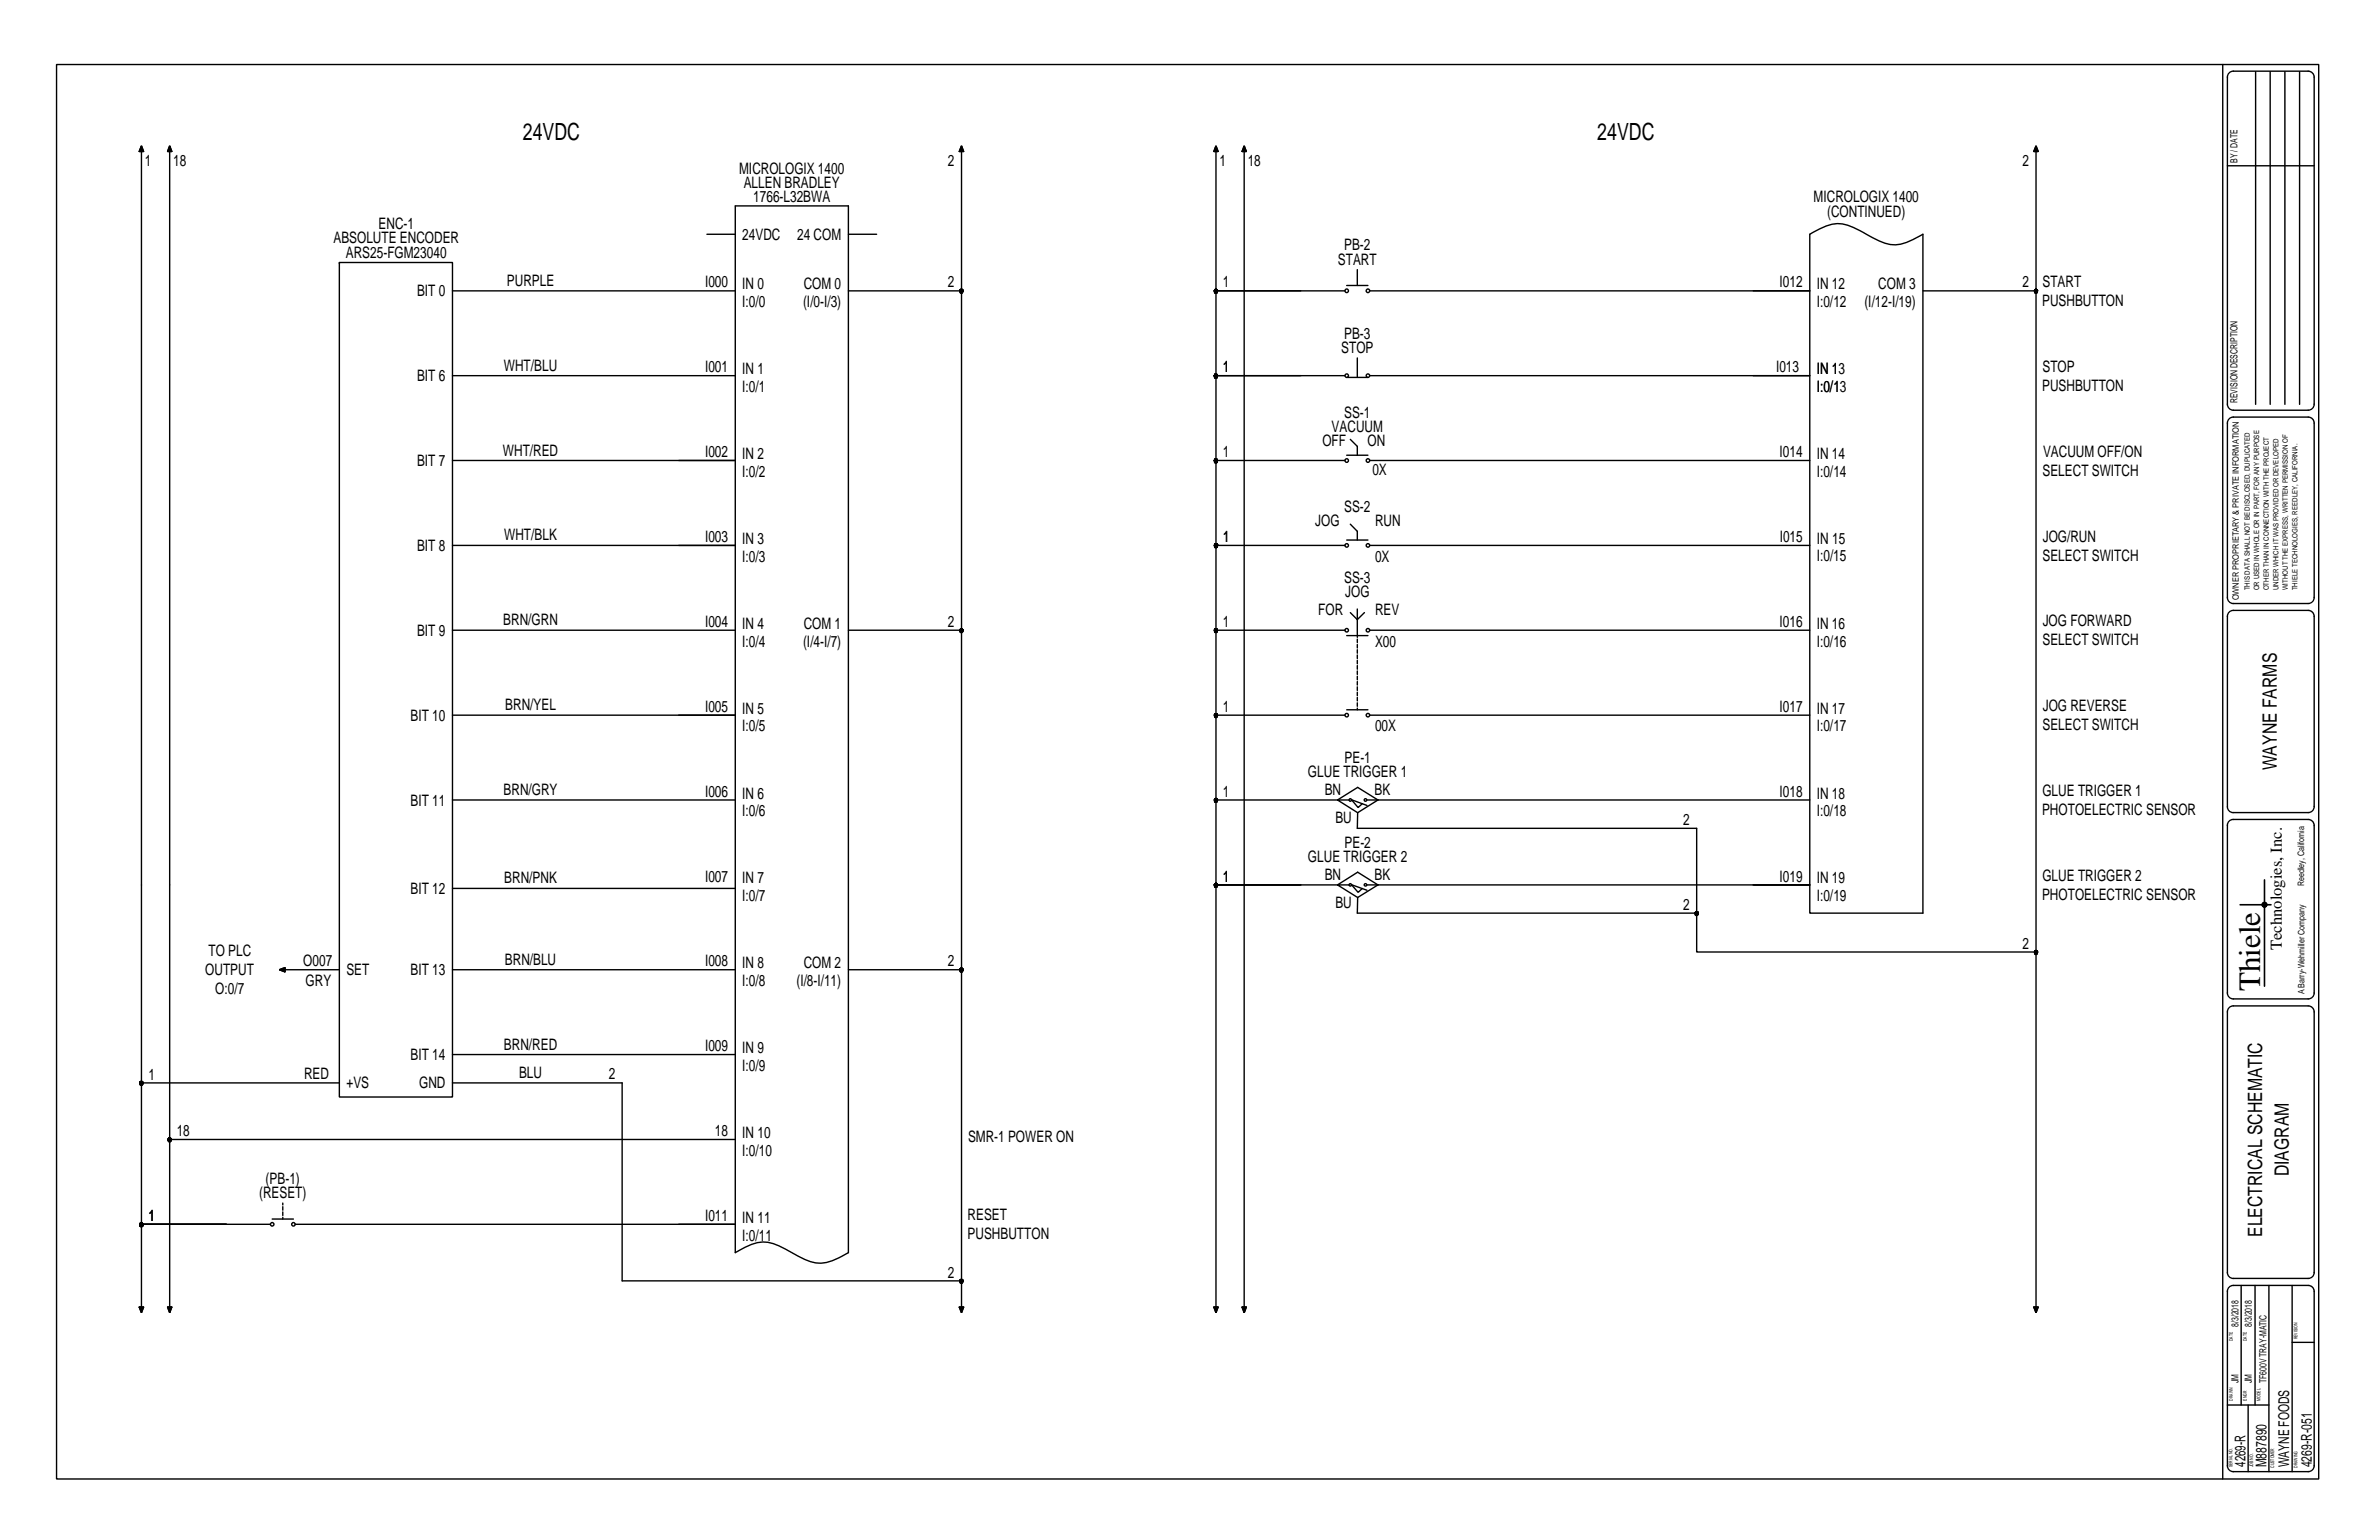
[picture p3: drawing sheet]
<svg xmlns="http://www.w3.org/2000/svg" width="432mm" height="279mm" viewBox="0 0 432 279" stroke-linecap="round" stroke-linejoin="round" font-family="sans-serif">
<defs><g id="words">
<text font-size="5.6" x="410.2" y="179.9" transform="rotate(-90 410.2 179.9)">Thiele</text>
<g font-size="4.3">
<text x="94.9" y="25.4">24VDC</text>
<text x="289.9" y="25.4">24VDC</text>
</g>
<g font-size="3.6">
<text x="413.3" y="139.8" transform="rotate(-90 413.3 139.8)">WAYNE FARMS</text>
<text x="415.4" y="213.4" transform="rotate(-90 415.4 213.4)">DIAGRAM</text>
<text x="410.6" y="224.4" transform="rotate(-90 410.6 224.4)">ELECTRICAL SCHEMATIC</text>
</g>
<text font-size="3" x="414.2" y="172.4" transform="rotate(-90 414.2 172.4)">Technologies, Inc.</text>
<g font-size="2.9">
<text x="26.3" y="30.1">1</text>
<text x="31.4" y="30.1">18</text>
<text x="134.2" y="31.6">MICROLOGIX 1400</text>
<text x="135" y="34.2">ALLEN BRADLEY</text>
<text x="172" y="30.1">2</text>
<text x="221.3" y="30.1">1</text>
<text x="226.5" y="30.1">18</text>
<text x="367.1" y="30.1">2</text>
<text x="68.7" y="41.6">ENC-1</text>
<text x="136.7" y="36.7">1766-L32BWA</text>
<text x="329.2" y="36.7">MICROLOGIX 1400</text>
<text x="331.6" y="39.3">(CONTINUED)</text>
<text x="60.5" y="44.2">ABSOLUTE ENCODER</text>
<text x="62.8" y="46.7">ARS25-FGM23040</text>
<text x="134.7" y="43.5">24VDC</text>
<text x="144.7" y="43.5">24 COM</text>
<text x="244" y="45.4">PB-2</text>
<text x="75.7" y="53.8">BIT 0</text>
<text x="92" y="51.9">PURPLE</text>
<text x="128" y="52.2">I000</text>
<text x="134.7" y="52.5">IN 0</text>
<text x="145.9" y="52.5">COM 0</text>
<text x="172" y="52.2">2</text>
<text x="222" y="52.2">1</text>
<text x="242.8" y="48">START</text>
<text x="323" y="52.2">I012</text>
<text x="329.8" y="52.5">IN 12</text>
<text x="340.9" y="52.5">COM 3</text>
<text x="367.1" y="52.2">2</text>
<text x="370.7" y="52">START</text>
<text x="134.7" y="55.7">I:0/0</text>
<text x="145.8" y="55.7">(I/0-I/3)</text>
<text x="329.8" y="55.7">I:0/12</text>
<text x="338.4" y="55.7">(I/12-I/19)</text>
<text x="370.6" y="55.5">PUSHBUTTON</text>
<text x="243.4" y="64.1">STOP</text>
<text x="244" y="61.5">PB-3</text>
<text x="75.7" y="69.2">BIT 6</text>
<text x="91.5" y="67.3">WHT/BLU</text>
<text x="128" y="67.5">I001</text>
<text x="134.7" y="67.9">IN 1</text>
<text x="134.7" y="71.1">I:0/1</text>
<text x="222" y="67.5">1</text>
<text x="322.4" y="67.5">I013</text>
<text x="329.8" y="67.9">IN 13</text>
<text x="329.8" y="71.1">I:0/13</text>
<text x="329.8" y="71.1">I:0/1</text>
<text x="329.8" y="67.9">IN 1</text>
<text x="370.6" y="70.9">PUSHBUTTON</text>
<text x="370.7" y="67.5">STOP</text>
<text x="244" y="75.9">SS-1</text>
<text x="91.3" y="82.7">WHT/RED</text>
<text x="128" y="83">I002</text>
<text x="134.7" y="83.3">IN 2</text>
<text x="222" y="83">1</text>
<text x="240" y="81">OFF</text>
<text x="241.7" y="78.4">VACUUM</text>
<text x="248.2" y="81">ON</text>
<text x="323" y="83">I014</text>
<text x="329.8" y="83.3">IN 14</text>
<text x="370.8" y="82.8">VACUUM OFF/ON</text>
<text x="75.7" y="84.6">BIT 7</text>
<text x="134.7" y="86.5">I:0/2</text>
<text x="249.1" y="86.1">0X</text>
<text x="329.8" y="86.5">I:0/14</text>
<text x="370.7" y="86.3">SELECT SWITCH</text>
<text x="238.7" y="95.5">JOG</text>
<text x="244" y="92.9">SS-2</text>
<text x="249.6" y="95.5">RUN</text>
<text x="75.7" y="100">BIT 8</text>
<text x="91.5" y="98">WHT/BLK</text>
<text x="128" y="98.3">I003</text>
<text x="134.7" y="98.7">IN 3</text>
<text x="134.7" y="101.9">I:0/3</text>
<text x="222" y="98.3">1</text>
<text x="249.6" y="101.9">0X</text>
<text x="323" y="98.3">I015</text>
<text x="329.8" y="101.9">I:0/15</text>
<text x="329.8" y="98.7">IN 15</text>
<text x="370.7" y="101.7">SELECT SWITCH</text>
<text x="370.8" y="98.3">JOG/RUN</text>
<text x="244" y="105.7">SS-3</text>
<text x="91.4" y="113.5">BRN/GRN</text>
<text x="128" y="113.7">I004</text>
<text x="172" y="113.7">2</text>
<text x="222" y="113.7">1</text>
<text x="239.2" y="111.5">FOR</text>
<text x="244.2" y="108.3">JOG</text>
<text x="249.6" y="111.5">REV</text>
<text x="323" y="113.7">I016</text>
<text x="370.8" y="113.6">JOG FORWARD</text>
<text x="75.7" y="115.4">BIT 9</text>
<text x="134.7" y="114.1">IN 4</text>
<text x="134.7" y="117.3">I:0/4</text>
<text x="145.8" y="117.3">(I/4-I/7)</text>
<text x="145.9" y="114.1">COM 1</text>
<text x="249.6" y="117.3">X00</text>
<text x="329.8" y="114.1">IN 16</text>
<text x="329.8" y="117.3">I:0/16</text>
<text x="370.7" y="117.1">SELECT SWITCH</text>
<text x="74.5" y="130.8">BIT 10</text>
<text x="91.7" y="128.8">BRN/YEL</text>
<text x="128" y="129.1">I005</text>
<text x="134.7" y="129.5">IN 5</text>
<text x="222" y="129.1">1</text>
<text x="323" y="129.1">I017</text>
<text x="329.8" y="129.5">IN 17</text>
<text x="370.8" y="129.1">JOG REVERSE</text>
<text x="134.7" y="132.7">I:0/5</text>
<text x="249.6" y="132.7">00X</text>
<text x="329.8" y="132.7">I:0/17</text>
<text x="370.7" y="132.5">SELECT SWITCH</text>
<text x="237.4" y="141">GLUE TRIGGER 1</text>
<text x="244" y="138.5">PE-1</text>
<text x="74.5" y="146.2">BIT 11</text>
<text x="91.4" y="144.3">BRN/GRY</text>
<text x="128" y="144.5">I006</text>
<text x="134.7" y="144.9">IN 6</text>
<text x="134.7" y="148.1">I:0/6</text>
<text x="222" y="144.5">1</text>
<text x="240.5" y="144.3">BN</text>
<text x="242.4" y="149.4">BU</text>
<text x="249.5" y="144.3">BK</text>
<text x="305.5" y="149.7">2</text>
<text x="323" y="144.5">I018</text>
<text x="329.8" y="144.9">IN 18</text>
<text x="329.8" y="148.1">I:0/18</text>
<text x="370.6" y="147.9">PHOTOELECTRIC SENSOR</text>
<text x="370.7" y="144.4">GLUE TRIGGER 1</text>
<text x="244" y="153.9">PE-2</text>
<text x="91.5" y="160.3">BRN/PNK</text>
<text x="128" y="159.9">I007</text>
<text x="134.7" y="160.3">IN 7</text>
<text x="222" y="159.9">1</text>
<text x="237.4" y="156.4">GLUE TRIGGER 2</text>
<text x="240.5" y="159.6">BN</text>
<text x="249.5" y="159.6">BK</text>
<text x="323" y="159.9">I019</text>
<text x="329.8" y="160.3">IN 19</text>
<text x="370.7" y="159.8">GLUE TRIGGER 2</text>
<text x="74.5" y="162.2">BIT 12</text>
<text x="134.7" y="163.5">I:0/7</text>
<text x="242.4" y="164.8">BU</text>
<text x="305.5" y="165.1">2</text>
<text x="329.8" y="163.5">I:0/19</text>
<text x="370.6" y="163.3">PHOTOELECTRIC SENSOR</text>
<text x="37.8" y="173.5">TO PLC</text>
<text x="367.1" y="172.1">2</text>
<text x="37.3" y="177">OUTPUT</text>
<text x="55.1" y="175.3">O007</text>
<text x="55.5" y="178.9">GRY</text>
<text x="62.9" y="177">SET</text>
<text x="74.5" y="177">BIT 13</text>
<text x="91.7" y="175">BRN/BLU</text>
<text x="128" y="175.3">I008</text>
<text x="134.7" y="175.7">IN 8</text>
<text x="134.7" y="178.9">I:0/8</text>
<text x="144.6" y="178.9">(I/8-I/11)</text>
<text x="145.9" y="175.7">COM 2</text>
<text x="172" y="175.3">2</text>
<text x="39.1" y="180.4">O:0/7</text>
<text x="91.5" y="190.4">BRN/RED</text>
<text x="128" y="190.7">I009</text>
<text x="134.7" y="191.1">IN 9</text>
<text x="26.9" y="195.9">1</text>
<text x="55.2" y="195.8">RED</text>
<text x="62.9" y="197.5">+VS</text>
<text x="74.5" y="192.4">BIT 14</text>
<text x="76.1" y="197.5">GND</text>
<text x="94.2" y="195.6">BLU</text>
<text x="110.5" y="195.8">2</text>
<text x="134.7" y="194.3">I:0/9</text>
<text x="32.1" y="206.1">18</text>
<text x="129.8" y="206.1">18</text>
<text x="134.7" y="206.5">IN 10</text>
<text x="134.7" y="209.7">I:0/10</text>
<text x="175.7" y="207.1">SMR-1 POWER ON</text>
<text x="48.2" y="214.8">(PB-1)</text>
<text x="26.9" y="221.5">1</text>
<text x="47" y="217.4">(RESET)</text>
<text x="128" y="221.5">I011</text>
<text x="134.7" y="221.9">IN 11</text>
<text x="175.6" y="221.4">RESET</text>
<text x="134.7" y="225.1">I:0/11</text>
<text x="175.6" y="224.9">PUSHBUTTON</text>
<text x="172" y="231.8">2</text>
</g>
<g font-size="2.7">
<text x="407.6" y="266.1" transform="rotate(-90 407.6 266.1)">4269-R</text>
<text x="411.4" y="266.2" transform="rotate(-90 411.4 266.2)">M887890</text>
<text x="415.5" y="266.2" transform="rotate(-90 415.5 266.2)">WAYNE FOODS</text>
<text x="419.6" y="266.2" transform="rotate(-90 419.6 266.2)">4269-R-051</text>
</g>
<g font-size="1.8">
<text x="406.1" y="29.6" transform="rotate(-90 406.1 29.6)">BY / DATE</text>
<text x="406.1" y="73.1" transform="rotate(-90 406.1 73.1)">REVISION DESCRIPTION</text>
<text x="406.3" y="240.7" transform="rotate(-90 406.3 240.7)">8/3/2018</text>
<text x="408.7" y="240.7" transform="rotate(-90 408.7 240.7)">8/3/2018</text>
<text x="406.3" y="251" transform="rotate(-90 406.3 251)">JM</text>
<text x="408.7" y="251" transform="rotate(-90 408.7 251)">JM</text>
<text x="411.4" y="251" transform="rotate(-90 411.4 251)">TF600V TRAY-MATIC</text>
</g>
<g font-size="1.6">
<text x="406.4" y="108.9" transform="rotate(-90 406.4 108.9)">OWNER PROPRIETARY &amp; PRIVATE INFORMATION</text>
<text x="418.2" y="160.8" transform="rotate(-90 418.2 160.8)">Reedley, California</text>
<text x="418.3" y="180.4" transform="rotate(-90 418.3 180.4)">A Barry-Wehmiller Company</text>
</g>
<g font-size="1.3">
<text x="408.3" y="107.1" transform="rotate(-90 408.3 107.1)">THIS DATA SHALL NOT BE DISCLOSED, DUPLICATED</text>
<text x="410.1" y="107.1" transform="rotate(-90 410.1 107.1)">OR USED IN WHOLE OR IN PART, FOR ANY PURPOSE</text>
<text x="411.8" y="107.1" transform="rotate(-90 411.8 107.1)">OTHER THAN IN CONNECTION WITH THE PROJECT</text>
<text x="413.5" y="107.1" transform="rotate(-90 413.5 107.1)">UNDER WHICH IT WAS PROVIDED OR DEVELOPED</text>
<text x="415.2" y="107.1" transform="rotate(-90 415.2 107.1)">WITHOUT THE EXPRESS, WRITTEN PERMISSION OF</text>
<text x="417" y="107.1" transform="rotate(-90 417 107.1)">THIELE TECHNOLOGIES, REEDLEY, CALIFORNIA.</text>
</g>
<g font-size=".9">
<text x="405.3" y="243.3" transform="rotate(-90 405.3 243.3)">DATE</text>
<text x="407.8" y="243.3" transform="rotate(-90 407.8 243.3)">DATE</text>
<text x="417" y="243" transform="rotate(-90 417 243)">REVISION</text>
<text x="405.3" y="254.1" transform="rotate(-90 405.3 254.1)">DRAWN</text>
<text x="407.8" y="254.1" transform="rotate(-90 407.8 254.1)">ENGR</text>
<text x="410.3" y="254.1" transform="rotate(-90 410.3 254.1)">MODEL</text>
<text x="405.2" y="266.2" transform="rotate(-90 405.2 266.2)">SERIAL NO.</text>
<text x="409" y="266.2" transform="rotate(-90 409 266.2)">JOB NO.</text>
<text x="412.8" y="266.3" transform="rotate(-90 412.8 266.3)">CUSTOMER</text>
<text x="417" y="266.3" transform="rotate(-90 417 266.3)">DRAWING</text>
</g>
</g></defs>
<g fill="none" stroke="#000" stroke-width=".25">
<path d="M10.3 11.7h410.6v256.6h-410.6zM403.4 11.7v256.6M404.3 14v59.3M405.3 12.9h13.7a1.08 1.08 0 0 1 1 1.1v59.3M409.4 13v60.4M412.1 13v60.4M414.7 13v60.4M417.4 13v60.4M25.3 27.5h.8zM25.7 27.1v210.4M25.7 26.5l.4 1h-.8zM30.4 27.5h.8z"/>
<path d="M30.8 27.1v210.4M30.8 26.5l.4 1h-.8zM133.5 37.4h20.5v189.9a9.1 9.1 0 0 1-6.2 1.8 23.5 23.5 0 0 1-5.6-2.7 6.6 6.6 0 0 0-7.6 .2l-1.1 .7zM174.1 27.5h.8zM174.5 26.5l.4 1h-.8zM174.5 27.1v210.4M220.3 27.5h.8zM220.7 26.5l.4 1h-.8zM220.7 27.1v210.4M225.4 27.5h.8zM225.8 26.5l.4 1h-.8zM225.8 27.1v210.4"/>
<path d="M369.1 27.5h.8zM369.5 26.5l.4 1h-.8zM369.5 27.1v210.4M404.3 30.1h15.7M61.6 47.6h20.5v151.4h-20.5zM61.6 47.6h.1M82.1 52.8h51.4M128.3 42.5h5.2M154 52.8h20.5M154 42.5h5.1M174.2 52.8l.1 .2zM174.2 52.8l.1 .1z"/>
<path d="M174.2 52.8h.3l-.2 .2zM174.3 52.9h.1M174.3 52.7h.1M174.3 52.6h.1M174.3 52.8h.1M174.3 52.9v.1zM174.3 52.6l-.1 .2zM174.3 53h.1M174.4 52.5h.1M174.4 53h.1M174.3 52.6l.2-.1v.3zM174.3 52.6l.2 .2h-.3z"/>
<path d="M174.3 52.6l.2-.1zM174.3 52.5h.1M174.3 53h.2zM174.3 52.6l.2 .2zM174.4 52.5h.1zM174.4 53h.1zM174.5 52.5h.1M174.5 53h.1M174.5 52.5l.2 .1-.2 .2zM174.5 52.5l.2 .1zM174.5 52.8l.2 .2h-.2zM174.5 52.8h.3l-.1 .2z"/>
<path d="M174.5 53h.2zM174.5 52.8l-.2 .2zM174.5 52.8v.2h-.2zM174.6 52.5h.1M174.6 53h.1M174.5 52.8l.2 .2zM174.7 52.6h.1M174.7 53h.1M174.6 52.6h.1M174.7 52.6l-.2 .2zM174.7 52.6l.1 .2zM174.7 52.9h.1"/>
<path d="M174.7 52.6l.1 .2h-.3zM174.8 52.7h.1M174.7 52.7h.1M174.7 52.9v.1zM174.7 52.8h.1M174.8 52.8h.1M174.8 52.8l-.1 .1zM174.8 52.8l-.1 .2zM220.5 52.8h.2l-.2 .2zM220.5 52.8v.2zM220.5 52.8v.1zM220.5 52.9h.1"/>
<path d="M220.5 52.7h.1M220.5 52.6h.1M220.5 52.8h.1M220.5 52.9v.1zM220.5 52.6v.2zM220.5 53h.1M220.5 52.6l.2-.1zM220.5 52.6l.2 .2zM220.5 53h.2zM220.6 52.5h.1M220.6 53h.1M220.5 52.6l.2-.1v.3z"/>
<path d="M220.5 52.6l.2 .2h-.2zM220.5 52.5h.1M220.6 52.5h.1zM220.6 53h.1zM220.7 52.5l.2 .1-.2 .2zM220.7 52.5l.2 .1zM220.7 52.8l.2 .2h-.2zM220.7 52.8h.3l-.1 .2zM220.7 53h.2zM220.7 52.8h23.4M220.8 52.5h.1M220.8 53h.1"/>
<path d="M220.7 52.5h.1M220.7 52.8l-.2 .2zM220.7 52.8l.2 .2zM220.7 53h.1M220.7 52.8v.2h-.2zM220.9 52.6h.1M220.9 53h.1M220.8 52.6h.1M220.9 52.6l-.2 .2zM220.9 52.6l.1 .2zM220.9 52.9h.1M220.9 52.6l.1 .2h-.3z"/>
<path d="M220.9 52.6l.1 .1zM220.9 52.7h.1M220.9 52.9v.1zM220.9 52.8h.1M221 52.8l-.1 .1zM221 52.8l-.1 .2zM244.4 51.8h3.9M246.4 48.9v2.9M248.6 52.8h79.9M328.5 42.5l1.1-.6a6.8 6.8 0 0 1 5.9-1l.8 .3a44.4 44.4 0 0 0 6.5 3.1 7 7 0 0 0 5.1-1.2l1.1-.6v123.2h-20.5zM349 52.8h20.5M369.3 52.7h.1"/>
<path d="M369.3 52.6h.1M369.3 52.8l.1 .2zM369.3 52.8v.1zM369.3 52.8h.1M369.3 52.9h.1M369.3 52.8h.2l-.1 .2zM369.3 52.6v.2zM369.3 52.9l.1 .1zM369.4 52.6h.1M369.4 52.9h.1M369.4 53h.1M369.4 52.6l-.1 .2z"/>
<path d="M369.4 52.5h.1M369.4 52.6h-.1zM369.4 52.6l.1-.1zM369.4 52.6l.1 .2zM369.4 53h.1zM369.4 52.6l.1-.1v.3zM369.4 52.6l.1 .2h-.2zM369.4 52.5h.1zM369.5 52.5h.1M369.5 53h.1M369.5 52.5l.2 .1-.2 .2zM369.5 52.5l.2 .1z"/>
<path d="M369.5 52.8l.2 .2h-.2zM369.5 52.8h.3l-.1 .2zM369.5 53h.2zM369.6 52.5h.1M369.6 53h.1M369.5 52.8l-.1 .2zM369.5 52.8l.2 .2zM369.5 52.8v.2h-.1zM369.7 52.6h.1M369.7 53h.1M369.7 52.5h.1M369.7 52.6l-.2 .2z"/>
<path d="M369.7 52.6l.1 .2zM369.7 52.6h.1zM369.7 52.9h.1M369.7 52.6l.1 .2h-.3zM369.8 52.9l-.1 .1zM369.8 52.6v.2zM369.8 52.6v.1zM369.8 52.6h.1M369.8 52.7h.1M369.8 52.8h.1M369.8 52.9h.1M369.8 52.8l-.1 .2z"/>
<path d="M369.8 52.8v.1zM82.1 68.2h51.4M220.5 68.2h.2l-.2 .2zM220.5 68.2v.2zM220.5 68.2v.1zM220.5 68.1h.1M220.5 68h.1M220.5 68.2h.1M220.5 68.3h.1M220.5 68.3v.1zM220.5 68v.2zM220.5 68v.1z"/>
<path d="M220.5 67.9h.1M220.5 68.4h.1M220.5 67.9h.2zM220.5 67.9l.2 .3zM220.5 68.4h.2zM220.6 67.9h.1M220.6 68.4h.1M220.5 67.9h.2v.3zM220.5 67.9l.2 .3h-.2zM220.5 67.9v.3zM220.5 67.9v.1zM220.6 67.9h.1z"/>
<path d="M220.6 68.4h.1zM220.7 67.9h.2l-.2 .3zM220.7 67.9h.2zM220.7 68.2l.2 .2h-.2zM220.7 68.2h.3l-.1 .2zM220.7 68.4h.2zM220.7 68.2h23.4M220.8 67.9h.1M220.8 68.4h.1M220.7 67.9h.1M220.7 68.2l-.2 .2zM220.7 68.2l.2 .2z"/>
<path d="M220.7 68.4h.1M220.7 68.2v.2h-.2zM220.9 67.9h.1M220.9 68.4h.1M220.9 67.9v.1zM220.9 67.9l-.2 .3zM220.9 67.9l.1 .3zM220.9 68h.1M220.9 68.3h.1M220.9 67.9l.1 .3h-.3zM220.9 68l.1 .2zM220.9 68l.1 .1z"/>
<path d="M220.9 68.1h.1M220.9 68.3v.1zM220.9 68.2h.1M221 68.2l-.1 .1zM221 68.2l-.1 .2zM244.4 68.5h3.9M245.1 79.7l1.3 1.3v1.6M246.4 64.9v3.6M248.6 68.2h79.9M404.3 76.8v31.6M405.3 75.7h13.7a1.08 1.08 0 0 1 1 1.1v31.6M405.3 74.4h13.7"/>
<path d="M82.1 99h51.4M82.1 83.5h51.4M220.5 99h.2l-.2 .1zM220.5 83.5h.2l-.2 .3zM220.5 99v.1zM220.5 83.5v.3zM220.5 83.5v.2zM220.5 83.6v.1zM220.5 98.9h.1M220.5 98.8h.1M220.5 99h.1M220.5 99.1h.1"/>
<path d="M220.5 83.5h.1M220.5 83.4h.1M220.5 83.6h.1M220.5 83.7h.1M220.5 98.9h.2l-.1 .2zM220.5 98.9l.1 .2zM220.5 83.7v.1zM220.5 98.9v.1zM220.5 98.8v.2zM220.5 98.8v.1zM220.5 83.4v.1zM220.5 99l.1 .1z"/>
<path d="M220.5 98.7h.1M220.5 83.8h.1M220.5 98.7h.2zM220.5 98.7l.2 .3zM220.5 99.1l.2 .1zM220.5 83.4l.2-.1zM220.5 83.4l.2 .1zM220.5 83.8h.2zM220.6 98.7h.1M220.6 99.2h.1M220.6 83.3h.1M220.6 83.8h.1"/>
<path d="M220.5 98.7h.2v.3zM220.5 98.7l.2 .3h-.2zM220.5 98.7v.3zM220.5 98.7v.1zM220.5 99.2h.1M220.5 83.4l.2-.1v.2zM220.5 83.4l.2 .1h-.2zM220.5 83.3h.1M220.6 98.7h.1zM220.6 98.7l.1 .2zM220.6 99.1l.1 .1zM220.6 99.1h.1"/>
<path d="M220.6 98.7h.1v.2zM220.6 98.7l.1 .2h-.2zM220.6 98.7l-.1 .2zM220.6 98.7l-.1 .1zM220.6 99.2h.1zM220.6 83.3h.1zM220.6 83.8h.1zM220.7 98.7h.1M220.7 99.2h.1M220.7 98.7h.2l-.2 .3zM220.7 98.7h.2zM220.7 99l.2 .1-.2 .1z"/>
<path d="M220.7 99h.3l-.1 .1zM220.7 99.2l.2-.1zM220.7 83.3l.2 .1-.2 .1zM220.7 83.3l.2 .1zM220.7 83.5l.2 .3h-.2zM220.7 83.5h.3l-.1 .3zM220.7 83.8h.2zM220.7 83.5h23.4M220.8 98.7h.1M220.8 99.2h.1M220.8 83.3h.1M220.8 83.8h.1"/>
<path d="M220.7 99l-.2 .1zM220.7 99l.2 .1zM220.7 83.3h.1M220.7 83.5l-.2 .3zM220.7 83.5l.2 .3zM220.7 83.8h.1M220.7 99v.2l-.2-.1zM220.7 83.5v.3h-.2zM220.7 99h23.4M220.7 98.7h.2l-.2 .2zM220.7 98.9l.2 .2-.2 .1zM220.7 98.9h.3l-.1 .2z"/>
<path d="M220.7 98.7h.1zM220.7 99.2l.1-.1zM220.7 98.9l-.1 .2zM220.7 98.9l.2 .2zM220.7 98.9v.3l-.1-.1zM220.9 98.7h.1M220.9 99.1h.1M220.9 83.4h.1M220.9 83.8h.1M220.8 99.1h.1M220.8 83.4h.1M220.9 98.7v.1z"/>
<path d="M220.9 98.7l-.2 .3zM220.9 98.7l.1 .3zM220.9 98.8h.1M220.9 83.4l-.2 .1zM220.9 83.4l.1 .1zM220.9 83.7h.1M220.9 98.7l.1 .3h-.3zM220.9 83.4l.1 .1h-.3zM220.9 98.7l-.2 .2zM220.9 98.7l.1 .2zM220.9 98.7l.1 .1zM220.9 98.7l.1 .2h-.3z"/>
<path d="M220.9 98.8l.1 .2zM220.9 98.8l.1 .1zM220.9 98.9h.1M220.9 99h.1M220.9 83.5h.1M220.9 83.7v.1zM220.9 83.6h.1M221 99l-.1 .1zM221 83.5l-.1 .2zM221 83.6l-.1 .1zM221 83.5l-.1 .3zM221 98.8v.1z"/>
<path d="M221 98.9h.1M221 98.8h.1M221 99h.1M221 98.9l-.1 .2zM221 98.9v.1zM244.4 82.6h3.9M244.4 98h3.9M245.1 95.1l1.3 1.3v1.6M248.6 99h79.9M248.6 83.5h79.9M82.1 114.3h51.4M154 114.3h20.5"/>
<path d="M174.2 114.3l.1 .3zM174.2 114.3l.1 .2zM174.2 114.3h.3l-.2 .3zM174.3 114.4v.1zM174.3 114.3h.1M174.3 114.2h.1M174.3 114.4h.1M174.3 114.5h.1M174.3 114.5v.1zM174.3 114.2l-.1 .1zM174.3 114.6h.1M174.4 114.1h.1"/>
<path d="M174.4 114.6h.1M174.3 114.2l.2-.1v.2zM174.3 114.2l.2 .1h-.3zM174.3 114.2l.2-.1zM174.3 114.1h.1M174.3 114.6h.2zM174.3 114.2l.2 .1zM174.4 114.1h.1zM174.4 114.6h.1zM174.5 114.1h.1M174.5 114.6h.1M174.5 114.1l.2 .1-.2 .1z"/>
<path d="M174.5 114.1l.2 .1zM174.5 114.3l.2 .3h-.2zM174.5 114.3h.3l-.1 .3zM174.5 114.6h.2zM174.5 114.3l-.2 .3zM174.5 114.3v.3h-.2zM174.6 114.1h.1M174.6 114.6h.1M174.5 114.3l.2 .3zM174.7 114.2h.1M174.7 114.6h.1M174.6 114.2h.1"/>
<path d="M174.7 114.2l-.2 .1zM174.7 114.2l.1 .1zM174.7 114.5h.1M174.7 114.2l.1 .1h-.3zM174.8 114.3h.1M174.7 114.3h.1M174.7 114.5v.1zM174.7 114.4h.1M174.8 114.4l-.1 .1zM174.8 114.4h.1M174.8 114.3l-.1 .2zM174.8 114.3l-.1 .3z"/>
<path d="M220.5 114.3h.2l-.2 .3zM220.5 114.3v.3zM220.5 114.3v.2zM220.5 114.4v.1zM220.5 114.3h.1M220.5 114.2h.1M220.5 114.4h.1M220.5 114.5h.1M220.5 114.5v.1zM220.5 114.2v.1zM220.5 114.6h.1M220.5 114.2l.2-.1z"/>
<path d="M220.5 114.2l.2 .1zM220.5 114.6h.2zM220.6 114.1h.1M220.6 114.6h.1M220.5 114.2l.2-.1v.2zM220.5 114.2l.2 .1h-.2zM220.5 114.1h.1M220.6 114.1h.1zM220.6 114.6h.1zM220.7 114.1l.2 .1-.2 .1zM220.7 114.1l.2 .1zM220.7 114.3l.2 .3h-.2z"/>
<path d="M220.7 114.3h.3l-.1 .3zM220.7 114.6h.2zM220.7 114.3h23.4M220.8 114.1h.1M220.8 114.6h.1M220.7 114.1h.1M220.7 114.3l-.2 .3zM220.7 114.3l.2 .3zM220.7 114.6h.1M220.7 114.3v.3h-.2zM220.9 114.2h.1M220.9 114.6h.1"/>
<path d="M220.8 114.2h.1M220.9 114.2l-.2 .1zM220.9 114.2l.1 .1zM220.9 114.5h.1M220.9 114.2l.1 .1h-.3zM220.9 114.3h.1M220.9 114.5v.1zM220.9 114.4h.1M221 114.3l-.1 .2zM221 114.4l-.1 .1zM221 114.3l-.1 .3zM244.4 115.3h3.9"/>
<path d="M245.1 111.1l1.3 1.3 1.3-1.3M246.4 110.5v5.1M246.4 116v.6M246.4 116.9v.7M246.4 117.9v.6M246.4 118.8v.7M246.4 119.8v.6M248.6 114.3h79.9M404.3 111.8v34.6M405.3 109.5h13.7M405.3 110.7h13.7a1.08 1.08 0 0 1 1 1.1v34.5M82.1 129.8h51.4"/>
<path d="M220.5 129.8h.2l-.2 .1zM220.5 129.8v.1zM220.5 129.9h.1M220.5 129.7h.1M220.5 129.6h.1M220.5 129.8h.1M220.5 129.6v.2zM220.5 129.6v.1zM220.5 129.5h.1M220.5 129.5h.2zM220.5 129.5l.2 .3zM220.5 129.9l.2 .1z"/>
<path d="M220.6 129.5h.1M220.6 130h.1M220.5 129.5h.2v.3zM220.5 129.5l.2 .3h-.2zM220.5 129.5v.3zM220.5 129.5v.1zM220.5 130h.1M220.6 129.5h.1zM220.6 130h.1zM220.7 129.5h.2l-.2 .3zM220.7 129.5h.2zM220.7 129.8l.2 .1-.2 .1z"/>
<path d="M220.7 129.8h.3l-.1 .1zM220.7 130l.2-.1zM220.8 129.5h.1M220.8 130h.1M220.7 129.5h.1M220.7 129.8l-.2 .1zM220.7 129.8l.2 .1zM220.7 130h.1M220.7 129.8v.2l-.2-.1zM220.7 129.8h23.4M220.9 129.5h.1M220.9 129.9h.1"/>
<path d="M220.8 129.9h.1M220.9 129.5v.1zM220.9 129.5l-.2 .3zM220.9 129.5l.1 .3zM220.9 129.6h.1M220.9 129.5l.1 .3h-.3zM220.9 129.6l.1 .2zM220.9 129.6l.1 .1zM220.9 129.7h.1M220.9 129.8h.1M221 129.8l-.1 .1zM244.4 128.8h3.9"/>
<path d="M246.4 120.8v.6M246.4 121.7v.7M246.4 122.7v.6M246.4 123.7v.6M246.4 124.6v.7M246.4 125.6v.6M246.4 126.5v.7M246.4 127.5v.6M246.4 128.5v.3M248.6 129.8h79.9M82.1 145.1h51.4M220.5 145.1h.2l-.2 .3z"/>
<path d="M220.5 145.1v.3zM220.5 145.1v.2zM220.5 145.2v.1zM220.5 145.1h.1M220.5 145h.1M220.5 145.2h.1M220.5 145.3h.1M220.5 145.3v.1zM220.5 145v.1zM220.5 144.9h.1M220.5 145.4h.1M220.5 144.9h.2z"/>
<path d="M220.5 144.9l.2 .2zM220.5 145.4h.2zM220.6 144.9h.1M220.6 145.4h.1M220.5 144.9h.2v.2zM220.5 144.9l.2 .2h-.2zM220.5 144.9v.2zM220.6 144.9h.1zM220.6 145.4h.1zM220.7 144.9h.2l-.2 .2zM220.7 144.9h.2zM220.7 145.1l.2 .3h-.2z"/>
<path d="M220.7 145.1h.3l-.1 .3zM220.7 145.4h.2zM220.8 144.9h.1M220.8 145.4h.1M220.7 145.1h22.3M220.7 144.9h.1M220.7 145.1l-.2 .3zM220.7 145.1l.2 .3zM220.7 145.4h.1M220.7 145.1v.3h-.2zM220.9 144.9h.1M220.9 145.4h.1"/>
<path d="M220.9 145h.1M220.9 144.9l-.2 .2zM220.9 144.9l.1 .2zM220.9 145.3h.1M220.9 144.9l.1 .2h-.3zM220.9 145l.1 .1zM220.9 145.1h.1M220.9 145.3v.1zM220.9 145.2h.1M221 145.1l-.1 .2zM221 145.2l-.1 .1zM221 145.1l-.1 .3z"/>
<path d="M242.8 145.1l3.6-2.2 3.7 2.2-3.7 2.3M244.9 145.1h-2.1l3.6 2.3M246.4 147.4v2.9h61.6v22.4h61.5M247.2 145.8l-.7 .7-1.2-1.4 2.8 1M328.5 145.1h-80.4M404.3 149.7v30.5M405.3 147.4h13.7M405.3 148.7h13.7a1.08 1.08 0 0 1 1 1.1v30.4M50.7 175.9l1-.3v.7zM51.3 175.9h10.3M51.7 175.6v.7zM82.1 161.2h51.4"/>
<path d="M82.1 175.9h51.4M154 175.9h20.5M174.2 175.9l.1 .2zM174.2 175.9h.3l-.2 .2zM174.3 176v.1zM174.3 175.9h.1M174.3 175.8h.1M174.3 176h.1M174.3 176.1h.1M174.3 175.8l-.1 .1zM174.3 175.8v.1zM174.3 175.7h.1"/>
<path d="M174.4 175.7h.1M174.4 176.2h.1M174.3 175.7h.2v.2zM174.3 175.7l.2 .2h-.3zM174.3 175.7l-.1 .2zM174.3 175.7h.2zM174.3 175.7v.1zM174.3 176.1l.2 .1zM174.3 176.2h.1M174.3 175.7l.2 .2zM174.4 175.7h.1zM174.4 176.2h.1z"/>
<path d="M174.5 175.7h.1M174.5 176.2h.1M174.5 175.7h.2l-.2 .2zM174.5 175.7h.2zM174.5 175.9l.2 .2-.2 .1zM174.5 175.9h.3l-.1 .2zM174.5 176.2l.2-.1zM174.5 175.9l-.2 .2zM174.5 175.9v.3l-.2-.1zM174.6 175.7h.1M174.6 176.2h.1M174.5 175.9l.2 .2z"/>
<path d="M174.7 175.7h.1M174.7 176.1h.1M174.6 176.1h.1M174.7 175.7v.1zM174.7 175.7l-.2 .2zM174.7 175.7l.1 .2zM174.7 175.8h.1M174.7 175.7l.1 .2h-.3zM174.7 175.8l.1 .1zM174.7 175.9h.1M174.7 176h.1M174.8 175.9h.1"/>
<path d="M174.8 176l-.1 .1zM174.8 176h.1M174.8 175.9l-.1 .2zM220.5 160.5h.2l-.2 .2zM220.5 160.5v.2zM220.5 160.7h.1M220.5 160.5h.1M220.5 160.4h.1M220.5 160.6h.1M220.5 160.4v.1zM220.5 160.3h.1M220.5 160.3h.2z"/>
<path d="M220.5 160.3l.2 .2zM220.5 160.7l.2 .1zM220.6 160.3h.1M220.6 160.8h.1M220.5 160.3h.2v.2zM220.5 160.3l.2 .2h-.2zM220.5 160.3v.2zM220.5 160.3v.1zM220.5 160.8h.1M220.6 160.3h.1zM220.6 160.8h.1zM220.7 160.3h.2l-.2 .2z"/>
<path d="M220.7 160.3h.2zM220.7 160.5l.2 .2-.2 .1zM220.7 160.5h.3l-.1 .2zM220.7 160.8l.2-.1zM220.8 160.3h.1M220.8 160.8h.1M220.7 160.5h22.3M220.7 160.3h.1M220.7 160.5l-.2 .2zM220.7 160.5l.2 .2zM220.7 160.8h.1M220.7 160.5v.3l-.2-.1z"/>
<path d="M220.9 160.3h.1M220.9 160.7h.1M220.8 160.7h.1M220.9 160.3v.1zM220.9 160.3l-.2 .2zM220.9 160.3l.1 .2zM220.9 160.4h.1M220.9 160.3l.1 .2h-.3zM220.9 160.4l.1 .1zM220.9 160.5h.1M220.9 160.6h.1M221 160.5l-.1 .2z"/>
<path d="M221 160.6l-.1 .1zM242.8 160.5l3.6-2.3 3.7 2.3-3.7 2.3M244.9 160.5h-2.1l3.6 2.3M246.4 162.8v2.9h61.6M247.2 161.2l-.7 .7-1.2-1.4 2.8 1M248.1 160.5h80.4M307.7 165.7h.1M307.7 165.5h.1M307.7 165.6h.1M307.7 165.7l.1 .2zM307.7 165.7v.1zM307.7 165.8h.1"/>
<path d="M307.7 165.7h.3l-.2 .2zM307.7 165.5v.2zM307.7 165.8l.1 .1zM307.8 165.5h.1M307.8 165.8h.1M307.8 165.9h.1M307.8 165.5l-.1 .2zM307.8 165.5l.2-.1zM307.8 165.5l.2 .2zM307.8 165.9h.2zM307.9 165.4h.1M307.9 165.9h.1"/>
<path d="M307.8 165.5l.2-.1v.3zM307.8 165.5l.2 .2h-.3zM307.8 165.5h-.1zM307.8 165.4h.1M308 165.9h.1M308 165.4h.1M308 165.4l.1 .1-.1 .2zM308 165.4l.1 .1zM308 165.7l.1 .2h-.1zM308 165.7h.2l-.1 .2zM308 165.9h.1zM308 165.7l-.2 .2z"/>
<path d="M308 165.7l.1 .2zM308 165.7v.2h-.2zM308.1 165.5h.1M308.1 165.9h.1M308.1 165.4h.1M308.1 165.5l.1 .2zM308.1 165.5h.1zM308.1 165.5l-.1 .2zM308.1 165.9l.1-.1zM308.1 165.8h.1M308.1 165.5l.1 .2h-.2zM308.2 165.5v.2z"/>
<path d="M308.2 165.6h.1M308.2 165.7h.1M308.2 165.8l-.1 .1zM308.2 165.8h.1M308.2 165.7l-.1 .2zM308.2 165.7v.1zM369.3 172.7h.1M369.3 172.6h.1M369.3 172.7l.1 .2zM369.3 172.7v.1zM369.3 172.8h.1M369.3 172.7h.2l-.1 .2z"/>
<path d="M369.3 172.6v.1zM369.3 172.8l.1 .1zM369.3 172.9h.1M369.4 172.5h.1M369.4 172.6h.1M369.4 172.9h.1M369.4 172.5l-.1 .2zM369.4 173h.1M369.4 172.5l-.1 .1zM369.4 172.5h.1zM369.4 172.5l.1 .2zM369.4 172.9l.1 .1z"/>
<path d="M369.4 172.5h.1v.2zM369.4 172.5l.1 .2h-.2zM369.4 173h.1zM369.5 172.5h.1M369.5 173h.1M369.5 172.5h.2l-.2 .2zM369.5 172.5h.2zM369.5 172.7l.2 .2-.2 .1zM369.5 172.7h.3l-.1 .2zM369.5 173l.2-.1zM369.6 172.5h.1M369.6 173h.1"/>
<path d="M369.5 172.7l-.1 .2zM369.5 172.7l.2 .2zM369.5 172.7v.3l-.1-.1zM369.7 172.5h.1M369.7 172.9h.1M369.7 173h.1M369.7 172.5l-.2 .2zM369.7 172.5l.1 .2zM369.7 172.5l.1 .1zM369.7 172.6h.1M369.7 172.5l.1 .2h-.3zM369.7 172.8h.1"/>
<path d="M369.8 172.8l-.1 .1zM369.8 172.6v.1zM369.8 172.6h.1M369.8 172.7h.1M369.8 172.8h.1M369.8 172.7l-.1 .2zM369.8 172.7v.1zM25.4 196.4h.1M25.4 196.3h.1M25.4 196.5l.1 .2zM25.4 196.5v.1zM25.4 196.6h.1"/>
<path d="M25.4 196.5h.3l-.2 .2zM25.4 196.3v.2zM25.4 196.3v.1zM25.5 196.7h.1M25.5 196.3h.1M25.5 196.6h.1M25.5 196.3l-.1 .2zM25.5 196.3l.2-.1zM25.5 196.3l.2 .2zM25.5 196.7h.2zM25.5 196.3h-.1zM25.5 196.3l.2-.1v.3z"/>
<path d="M25.5 196.3l.2 .2h-.3zM25.5 196.2h.1M25.6 196.2h.1M25.6 196.7h.1M25.6 196.2h.1zM25.6 196.7h.1zM25.7 196.5h35.9M25.8 196.2h.1M25.8 196.7h.1M25.7 196.2l.1 .1-.1 .2zM25.7 196.2l.1 .1zM25.7 196.5l.1 .2h-.1z"/>
<path d="M25.7 196.5h.2l-.1 .2zM25.7 196.7h.1zM25.7 196.2h.1M25.7 196.5l-.2 .2zM25.7 196.5l.1 .2zM25.7 196.7h.1M25.7 196.5v.2h-.2zM25.8 196.3h.1M25.8 196.3l-.1 .2zM25.8 196.3l.1 .2zM25.8 196.3h.1zM25.8 196.6h.1"/>
<path d="M25.8 196.3l.1 .2h-.2zM25.9 196.3h.1M25.9 196.6h.1M25.9 196.3v.2zM25.9 196.3v.1zM25.9 196.4h.1M25.9 196.5h.1M25.9 196.5l-.1 .2zM25.9 196.5v.1zM82.1 196.5h30.8v35.9h61.6M82.1 191.3h51.4M404.3 183.6v47.3"/>
<path d="M405.3 182.5h13.7a1.08 1.08 0 0 1 1 1.1v47.3M405.3 181.2h13.7M30.5 206.7l.1 .2zM30.5 206.8l.1 .1zM30.5 206.7h.1M30.5 206.8h.1M30.5 206.7h.3l-.2 .2zM30.6 206.6h.1M30.6 206.7h.1M30.6 206.8h.1M30.6 206.9h.1M30.6 206.6l-.1 .1z"/>
<path d="M30.6 206.5h.1M30.6 206.5v.1zM30.6 206.5h.2v.2zM30.6 206.5l.2 .2h-.3zM30.6 206.5l-.1 .2zM30.6 206.5h.2zM30.6 206.9l.2 .1zM30.6 207h.1M30.7 206.5h.1M30.7 207h.1M30.6 206.5l.2 .2zM30.8 207h.1"/>
<path d="M30.8 206.5h.1M30.8 206.7h102.7M30.8 206.7l-.2 .2zM30.8 206.7v.3l-.2-.1zM30.8 206.5h.1zM30.8 207h.1zM30.8 206.5h.2l-.2 .2zM30.8 206.5h.2zM30.8 206.7l.2 .2-.2 .1zM30.8 206.7h.3l-.1 .2zM30.8 207l.2-.1zM30.8 206.7l.2 .2z"/>
<path d="M30.9 206.5h.1M30.9 207h.1M31 206.5h.1M31 206.9h.1M30.9 206.9h.1M31 206.5l.1 .2zM31 206.5l-.2 .2zM31 206.5v.1zM31 206.6h.1M31 206.5l.1 .2h-.3zM31 206.6l.1 .1zM31 206.7h.1"/>
<path d="M31 206.8h.1M31.1 206.7h.1M31.1 206.7l-.1 .2zM31.1 206.8l-.1 .1zM31.1 206.8h.1M51.3 218.3v.3M51.3 218.9v.7M51.3 219.9v.6M25.3 237.2h.8zM25.3 237.2h.8l-.4 1zM25.4 222.1h.1M25.4 222h.1"/>
<path d="M25.4 222.1l.1 .2zM25.4 222.1v.2zM25.4 222.2h.1M25.4 222.1h.3l-.2 .2zM25.4 222.1v.1zM25.4 222v.1zM25.4 222.2l.1 .1zM25.4 222.3h.1M25.5 221.9h.1M25.5 222h.1M25.5 222.3h.1M25.5 221.9l-.1 .2z"/>
<path d="M25.5 221.9h.2zM25.5 221.9l.2 .2zM25.5 222.3l.2 .1zM25.5 221.9l-.1 .1zM25.5 221.9h.2v.2zM25.5 221.9l.2 .2h-.3zM25.5 222.4h.1M25.6 221.9h.1M25.6 222.4h.1M25.6 221.9h.1zM25.6 222.4h.1zM25.8 221.9h.1"/>
<path d="M25.8 222.4h.1M25.7 221.9h.1l-.1 .2zM25.7 221.9h.1zM25.7 222.1l.1 .2-.1 .1zM25.7 222.1h.2l-.1 .2zM25.7 222.4l.1-.1zM25.7 221.9h.1M25.7 222.1l-.2 .2zM25.7 222.1l.1 .2zM25.7 222.4h.1M25.7 222.1h23.4M25.7 222.1v.3l-.2-.1z"/>
<path d="M25.8 222.3h.1M25.8 221.9l-.1 .2zM25.8 221.9l.1 .2zM25.8 221.9l.1 .1zM25.8 222h.1M25.8 221.9l.1 .2h-.2zM25.9 222h.1M25.9 222.2h.1M25.9 222.3h.1M25.9 222.2l-.1 .1zM25.9 222v.1zM25.9 222.1h.1"/>
<path d="M25.9 222.1l-.1 .2zM25.9 222.1v.1zM25.9 222.1v.2zM30.4 237.2h.8l-.4 1zM30.4 237.2h.8zM49.4 221.2h3.9M51.3 220.9v.3M53.6 222.1h79.9M174.1 237.2h.8zM174.1 237.2h.8l-.4 1zM174.2 232.4l.1 .2zM174.2 232.4l.1 .1z"/>
<path d="M174.2 232.4h.3l-.2 .2zM174.3 232.4v.1zM174.3 232.4h.1M174.3 232.3h.1M174.3 232.5h.1M174.3 232.5v.1zM174.3 232.3l-.1 .1zM174.3 232.3v.1zM174.3 232.2h.1M174.3 232.6h.1M174.4 232.2h.1M174.4 232.6h.1"/>
<path d="M174.3 232.2l.2-.1v.3zM174.3 232.2l.2 .2h-.3zM174.3 232.2l-.1 .2zM174.3 232.2l.2-.1zM174.3 232.6h.2zM174.3 232.2l.2 .2zM174.4 232.2l.1-.1zM174.4 232.1h.1M174.4 232.6h.1zM174.5 232.1h.1M174.5 232.6h.1M174.5 232.1l.2 .1-.2 .2z"/>
<path d="M174.5 232.1l.2 .1zM174.5 232.4l.2 .2h-.2zM174.5 232.4h.3l-.1 .2zM174.5 232.6h.2zM174.5 232.4l-.2 .2zM174.5 232.4v.2h-.2zM174.6 232.2h.1M174.6 232.6h.1M174.5 232.4l.2 .2zM174.6 232.1h.1M174.7 232.2h.1M174.7 232.6h.1"/>
<path d="M174.7 232.3h.1M174.7 232.2l-.2 .2zM174.7 232.2l.1 .2zM174.7 232.2l.1 .2h-.3zM174.7 232.5h.1M174.7 232.3l.1 .1zM174.7 232.5v.1zM174.8 232.4h.1M174.8 232.4l-.1 .1zM174.8 232.5h.1M174.8 232.4l-.1 .2zM220.3 237.2h.8l-.4 1z"/>
<path d="M220.3 237.2h.8zM225.4 237.2h.8l-.4 1zM225.4 237.2h.8zM369.1 237.2h.8l-.4 1zM369.1 237.2h.8zM404.3 234.3v31.6M405.3 233.2h13.7a1.07 1.07 0 0 1 1 1.1v31.6M405.3 231.9h13.7M406.8 233.2v21.7M409.3 233.2v21.7M411.8 233.2v33.8M416 233.2v33.8"/>
<path d="M404.3 254.9h7.5M408.1 254.9v12.1M416 243.5h4M405.3 267h13.7"/>
<circle cx="174.5" cy="52.8" r=".26"/>
<circle cx="220.7" cy="52.7" r=".25"/>
<circle cx="244.4" cy="52.8" r=".32"/>
<circle cx="248.3" cy="52.8" r=".32"/>
<circle cx="369.5" cy="52.7" r=".25"/>
<circle cx="220.7" cy="68.2" r=".26"/>
<circle cx="244.4" cy="68.2" r=".32"/>
<circle cx="248.3" cy="68.2" r=".32"/>
<circle cx="220.7" cy="83.6" r=".26"/>
<circle cx="220.7" cy="99" r=".26"/>
<circle cx="220.7" cy="98.9" r=".25"/>
<circle cx="244.4" cy="83.6" r=".32"/>
<circle cx="244.4" cy="99" r=".32"/>
<circle cx="248.3" cy="83.6" r=".32"/>
<circle cx="248.3" cy="99" r=".32"/>
<circle cx="174.5" cy="114.4" r=".26"/>
<circle cx="220.7" cy="114.3" r=".25"/>
<circle cx="244.4" cy="114.3" r=".32"/>
<circle cx="248.3" cy="114.3" r=".32"/>
<circle cx="220.7" cy="129.8" r=".25"/>
<circle cx="244.4" cy="129.7" r=".32"/>
<circle cx="248.3" cy="129.7" r=".32"/>
<circle cx="220.7" cy="145.1" r=".26"/>
<circle cx="245.1" cy="145.1" r=".23"/>
<circle cx="247.8" cy="145.1" r=".23"/>
<circle cx="174.5" cy="175.9" r=".26"/>
<circle cx="220.7" cy="160.5" r=".25"/>
<circle cx="245.1" cy="160.5" r=".22"/>
<circle cx="247.8" cy="160.5" r=".23"/>
<circle cx="308" cy="165.7" r=".26"/>
<circle cx="369.5" cy="172.7" r=".26"/>
<circle cx="25.7" cy="196.5" r=".26"/>
<circle cx="30.8" cy="206.7" r=".26"/>
<circle cx="25.7" cy="222.1" r=".25"/>
<circle cx="49.4" cy="222.1" r=".32"/>
<circle cx="53.3" cy="222.1" r=".32"/>
<circle cx="174.5" cy="232.4" r=".26"/>
</g>
<g fill="#000">
<path d="M404.7 13l.6-.2 .1 .2a1.05 1.05 0 0 0-1 1.1h-.2a1.08 1.08 0 0 1 .5-1.1zM404.2 73.3h.2a1.05 1.05 0 0 0 1 1v.2a1.12 1.12 0 0 1-1.2-1.2zM404.7 75.8l.6-.3 .1 .3a1.05 1.05 0 0 0-1 1h-.2a1.08 1.08 0 0 1 .5-1zM418.9 74.3a1.06 1.06 0 0 0 1-1h.2a1.12 1.12 0 0 1-1.2 1.2zM404.2 108.3h.2a1.04 1.04 0 0 0 1 1.1v.2a1.12 1.12 0 0 1-1.2-1.3zM404.7 110.9l.6-.3 .1 .2a1.05 1.05 0 0 0-1 1.1h-.2a1.08 1.08 0 0 1 .5-1zM418.9 109.4a1.04 1.04 0 0 0 1-1.1h.2a1.12 1.12 0 0 1-1.2 1.3zM404.2 146.3h.2a1.01 1.01 0 0 0 1 1v.2a1.09 1.09 0 0 1-1.2-1.2zM404.6 148.8l.7-.3 .1 .3a1.01 1.01 0 0 0-1 1h-.2a1.04 1.04 0 0 1 .4-1zM418.9 147.3a1.04 1.04 0 0 0 1-1h.2a1.11 1.11 0 0 1-1.2 1.2zM404.2 180.1h.2a1.05 1.05 0 0 0 1 1v.2a1.12 1.12 0 0 1-1.2-1.2zM404.7 182.6l.6-.2 .1 .2a1.05 1.05 0 0 0-1 1.1h-.2a1.08 1.08 0 0 1 .5-1.1z"/>
<path d="M418.9 181.1a1.05 1.05 0 0 0 1-1h.2a1.12 1.12 0 0 1-1.2 1.2zM404.2 230.8h.2a1.05 1.05 0 0 0 1 1.1v.1a1.12 1.12 0 0 1-1.2-1.2zM404.7 233.3l.6-.2 .1 .2a1.05 1.05 0 0 0-1 1.1h-.2a1.06 1.06 0 0 1 .5-1.1zM418.9 231.9a1.05 1.05 0 0 0 1-1.1h.2a1.12 1.12 0 0 1-1.2 1.2zM404.2 265.8h.2a1.05 1.05 0 0 0 1 1.1v.2a1.12 1.12 0 0 1-1.2-1.3zM418.9 266.9a1.05 1.05 0 0 0 1-1.1h.2a1.12 1.12 0 0 1-1.2 1.3z"/>
</g>
<g fill="none" stroke="#000" stroke-width=".3">
<path d="M411 159.6v19.3M406.6 164.1h5.6M410.7 163.9l.3-.2v.8zM410.7 163.9v.5l-.1-.3zM410.7 163.9l.3 .6-.3-.1zM411 163.7l.3 .7-.3 .1zM411 163.7l.3 .2v.5zM411.3 163.9l.1 .2-.1 .3z"/>
<circle cx="411" cy="164.1" r=".4"/>
</g>
<g fill="#000">
<path d="M25.7 26.5l.4 1h-.8zM25.3 27.5h.8zM30.8 26.5l.4 1h-.8zM30.4 27.5h.8zM174.5 26.5l.4 1h-.8zM174.1 27.5h.8zM220.7 26.5l.4 1h-.8zM220.3 27.5h.8zM225.8 26.5l.4 1h-.8zM225.4 27.5h.8zM369.5 26.5l.4 1h-.8zM369.1 27.5h.8z"/>
<path d="M174.3 52.6l-.1 .2zM174.2 52.8l.1 .2zM174.2 52.8l.1 .1zM174.3 52.9v.1zM174.3 52.6l.2-.1v.3zM174.3 52.6l.2 .2h-.3zM174.3 52.6l.2-.1zM174.5 52.8l-.2 .2zM174.5 52.8v.2h-.2zM174.3 53h.2zM174.4 52.5h.1zM174.4 53h.1z"/>
<path d="M174.3 52.6l.2 .2zM174.7 52.6l.1 .2h-.3zM174.7 52.6l-.2 .2zM174.5 52.5l.2 .1zM174.2 52.8h.3l-.2 .2zM174.5 53h.2zM174.5 52.8l.2 .2zM174.5 52.5l.2 .1-.2 .2zM174.7 52.6l.1 .2zM174.5 52.8l.2 .2h-.2zM174.5 52.8h.3l-.1 .2zM174.8 52.8l-.1 .2z"/>
<path d="M174.7 52.9v.1zM174.8 52.8l-.1 .1zM220.5 52.6v.2zM220.5 52.8v.2zM220.5 52.8v.1zM220.5 52.9v.1zM220.5 52.6l.2-.1v.3zM220.5 52.6l.2 .2h-.2zM220.5 52.6l.2-.1zM220.7 52.8l-.2 .2zM220.7 52.8v.2h-.2zM220.5 53h.2z"/>
<path d="M220.6 52.5h.1zM220.6 53h.1zM220.5 52.6l.2 .2zM220.9 52.6l.1 .2h-.3zM220.9 52.6l-.2 .2zM220.7 52.5l.2 .1zM220.5 52.8h.2l-.2 .2zM220.7 53h.2zM220.7 52.8l.2 .2zM220.7 52.5l.2 .1-.2 .2zM220.9 52.6l.1 .2zM220.7 52.8l.2 .2h-.2z"/>
<path d="M220.7 52.8h.3l-.1 .2zM221 52.8l-.1 .2zM220.9 52.9v.1zM220.9 52.6l.1 .1zM221 52.8l-.1 .1zM369.4 52.6l-.1 .2zM369.3 52.6v.2zM369.3 52.8l.1 .2zM369.3 52.8v.1zM369.4 52.6h-.1zM369.3 52.9l.1 .1zM369.4 52.6l.1-.1v.3z"/>
<path d="M369.4 52.6l.1 .2h-.2zM369.4 52.6l.1-.1zM369.5 52.8l-.1 .2zM369.5 52.8v.2h-.1zM369.4 53h.1zM369.4 52.5h.1zM369.4 52.6l.1 .2zM369.7 52.6l.1 .2h-.3zM369.7 52.6l-.2 .2zM369.5 52.5l.2 .1zM369.3 52.8h.2l-.1 .2zM369.5 53h.2z"/>
<path d="M369.5 52.8l.2 .2zM369.5 52.5l.2 .1-.2 .2zM369.7 52.6l.1 .2zM369.7 52.6h.1zM369.5 52.8l.2 .2h-.2zM369.5 52.8h.3l-.1 .2zM369.8 52.8l-.1 .2zM369.8 52.9l-.1 .1zM369.8 52.6v.2zM369.8 52.6v.1zM369.8 52.8v.1zM220.5 67.9v.3z"/>
<path d="M220.5 68v.2zM220.5 68v.1zM220.5 68.2v.2zM220.5 68.2v.1zM220.5 67.9v.1zM220.5 68.3v.1zM220.5 67.9h.2v.3zM220.5 67.9l.2 .3h-.2zM220.5 67.9h.2zM220.7 68.2l-.2 .2zM220.7 68.2v.2h-.2zM220.5 68.4h.2z"/>
<path d="M220.6 67.9h.1zM220.6 68.4h.1zM220.5 67.9l.2 .3zM220.9 67.9l.1 .3h-.3zM220.9 67.9l-.2 .3zM220.7 67.9h.2zM220.5 68.2h.2l-.2 .2zM220.7 68.4h.2zM220.7 68.2l.2 .2zM220.7 67.9h.2l-.2 .3zM220.9 67.9l.1 .3zM220.9 67.9v.1z"/>
<path d="M220.7 68.2l.2 .2h-.2zM220.7 68.2h.3l-.1 .2zM221 68.2l-.1 .2zM220.9 68.3v.1zM220.9 68l.1 .2zM220.9 68l.1 .1zM221 68.2l-.1 .1zM220.5 98.7v.3zM220.5 98.8v.2zM220.5 98.8v.1zM220.5 99v.1zM220.5 83.4v.1z"/>
<path d="M220.5 83.5v.3zM220.5 83.5v.2zM220.5 83.6v.1zM220.5 98.7v.1zM220.5 83.7v.1zM220.6 98.7l-.1 .2zM220.5 98.9l.1 .2zM220.5 98.9v.1zM220.6 98.7l-.1 .1zM220.5 99l.1 .1zM220.5 98.7h.2v.3zM220.5 98.7l.2 .3h-.2z"/>
<path d="M220.5 98.7h.2zM220.7 99l-.2 .1zM220.7 99v.2l-.2-.1zM220.5 99.1l.2 .1zM220.5 83.4l.2-.1v.2zM220.5 83.4l.2 .1h-.2zM220.5 83.4l.2-.1zM220.7 83.5l-.2 .3zM220.7 83.5v.3h-.2zM220.5 83.8h.2zM220.6 98.7h.1v.2zM220.6 98.7l.1 .2h-.2z"/>
<path d="M220.6 98.7h.1zM220.7 98.9l-.1 .2zM220.7 98.9v.3l-.1-.1zM220.6 99.1l.1 .1zM220.6 99.2h.1zM220.6 83.3h.1zM220.6 83.8h.1zM220.5 98.7l.2 .3zM220.9 98.7l.1 .3h-.3zM220.9 98.7l-.2 .3zM220.7 98.7h.2zM220.5 99h.2l-.2 .1z"/>
<path d="M220.7 99.2l.2-.1zM220.7 99l.2 .1zM220.5 83.4l.2 .1zM220.9 83.4l.1 .1h-.3zM220.9 83.4l-.2 .1zM220.7 83.3l.2 .1zM220.5 83.5h.2l-.2 .3zM220.7 83.8h.2zM220.7 83.5l.2 .3zM220.6 98.7l.1 .2zM220.9 98.7l.1 .2h-.3zM220.9 98.7l-.2 .2z"/>
<path d="M220.7 98.7h.1zM220.5 98.9h.2l-.1 .2zM220.7 98.9l.2 .2zM220.7 99.2l.1-.1zM220.7 98.7h.2l-.2 .3zM220.9 98.7l.1 .3zM220.9 98.7v.1zM220.7 99l.2 .1-.2 .1zM220.7 99h.3l-.1 .1zM221 99l-.1 .1zM220.7 83.3l.2 .1-.2 .1zM220.9 83.4l.1 .1z"/>
<path d="M220.7 83.5l.2 .3h-.2zM220.7 83.5h.3l-.1 .3zM221 83.5l-.1 .3zM220.9 83.7v.1zM220.7 98.7h.2l-.2 .2zM220.9 98.7l.1 .2zM220.9 98.7l.1 .1zM220.7 98.9l.2 .2-.2 .1zM220.7 98.9h.3l-.1 .2zM221 98.9l-.1 .2zM220.9 98.8l.1 .2zM220.9 98.8l.1 .1z"/>
<path d="M221 83.5l-.1 .2zM221 83.6l-.1 .1zM221 98.8v.1zM221 98.9v.1zM174.3 114.2l-.1 .1zM174.2 114.3l.1 .3zM174.2 114.3l.1 .2zM174.3 114.4v.1zM174.3 114.5v.1zM174.3 114.2l.2-.1v.2zM174.3 114.2l.2 .1h-.3zM174.3 114.2l.2-.1z"/>
<path d="M174.5 114.3l-.2 .3zM174.5 114.3v.3h-.2zM174.3 114.6h.2zM174.4 114.1h.1zM174.4 114.6h.1zM174.3 114.2l.2 .1zM174.7 114.2l.1 .1h-.3zM174.7 114.2l-.2 .1zM174.5 114.1l.2 .1zM174.2 114.3h.3l-.2 .3zM174.5 114.6h.2zM174.5 114.3l.2 .3z"/>
<path d="M174.5 114.1l.2 .1-.2 .1zM174.7 114.2l.1 .1zM174.5 114.3l.2 .3h-.2zM174.5 114.3h.3l-.1 .3zM174.8 114.3l-.1 .3zM174.8 114.3l-.1 .2zM174.7 114.5v.1zM174.8 114.4l-.1 .1zM220.5 114.2v.1zM220.5 114.3v.3zM220.5 114.3v.2zM220.5 114.4v.1z"/>
<path d="M220.5 114.5v.1zM220.5 114.2l.2-.1v.2zM220.5 114.2l.2 .1h-.2zM220.5 114.2l.2-.1zM220.7 114.3l-.2 .3zM220.7 114.3v.3h-.2zM220.5 114.6h.2zM220.6 114.1h.1zM220.6 114.6h.1zM220.5 114.2l.2 .1zM220.9 114.2l.1 .1h-.3zM220.9 114.2l-.2 .1z"/>
<path d="M220.7 114.1l.2 .1zM220.5 114.3h.2l-.2 .3zM220.7 114.6h.2zM220.7 114.3l.2 .3zM220.7 114.1l.2 .1-.2 .1zM220.9 114.2l.1 .1zM220.7 114.3l.2 .3h-.2zM220.7 114.3h.3l-.1 .3zM221 114.3l-.1 .3zM220.9 114.5v.1zM221 114.3l-.1 .2zM221 114.4l-.1 .1z"/>
<path d="M220.5 129.5v.3zM220.5 129.6v.2zM220.5 129.6v.1zM220.5 129.8v.1zM220.5 129.5v.1zM220.5 129.5h.2v.3zM220.5 129.5l.2 .3h-.2zM220.5 129.5h.2zM220.7 129.8l-.2 .1zM220.7 129.8v.2l-.2-.1zM220.5 129.9l.2 .1zM220.6 129.5h.1z"/>
<path d="M220.6 130h.1zM220.5 129.5l.2 .3zM220.9 129.5l.1 .3h-.3zM220.9 129.5l-.2 .3zM220.7 129.5h.2zM220.5 129.8h.2l-.2 .1zM220.7 130l.2-.1zM220.7 129.8l.2 .1zM220.7 129.5h.2l-.2 .3zM220.9 129.5l.1 .3zM220.9 129.5v.1zM220.7 129.8l.2 .1-.2 .1z"/>
<path d="M220.7 129.8h.3l-.1 .1zM221 129.8l-.1 .1zM220.9 129.6l.1 .2zM220.9 129.6l.1 .1zM220.5 144.9v.2zM220.5 145v.1zM220.5 145.1v.3zM220.5 145.1v.2zM220.5 145.2v.1zM220.5 145.3v.1zM220.5 144.9h.2v.2zM220.5 144.9l.2 .2h-.2z"/>
<path d="M220.5 144.9h.2zM220.7 145.1l-.2 .3zM220.7 145.1v.3h-.2zM220.5 145.4h.2zM220.6 144.9h.1zM220.6 145.4h.1zM220.5 144.9l.2 .2zM220.9 144.9l.1 .2h-.3zM220.9 144.9l-.2 .2zM220.7 144.9h.2zM220.5 145.1h.2l-.2 .3zM220.7 145.4h.2z"/>
<path d="M220.7 145.1l.2 .3zM220.7 144.9h.2l-.2 .2zM220.9 144.9l.1 .2zM220.7 145.1l.2 .3h-.2zM220.7 145.1h.3l-.1 .3zM221 145.1l-.1 .3zM220.9 145.3v.1zM220.9 145l.1 .1zM221 145.1l-.1 .2zM221 145.2l-.1 .1zM50.7 175.9l1-.3v.7zM51.7 175.6v.7z"/>
<path d="M174.3 175.7l-.1 .2zM174.3 175.8l-.1 .1zM174.2 175.9l.1 .2zM174.3 175.8v.1zM174.3 176v.1zM174.3 175.7v.1zM174.3 175.7h.2v.2zM174.3 175.7l.2 .2h-.3zM174.3 175.7h.2zM174.5 175.9l-.2 .2zM174.5 175.9v.3l-.2-.1zM174.3 176.1l.2 .1z"/>
<path d="M174.4 175.7h.1zM174.4 176.2h.1zM174.3 175.7l.2 .2zM174.7 175.7l.1 .2h-.3zM174.7 175.7l-.2 .2zM174.5 175.7h.2zM174.2 175.9h.3l-.2 .2zM174.5 176.2l.2-.1zM174.5 175.9l.2 .2zM174.5 175.7h.2l-.2 .2zM174.7 175.7l.1 .2zM174.7 175.7v.1z"/>
<path d="M174.5 175.9l.2 .2-.2 .1zM174.5 175.9h.3l-.1 .2zM174.8 175.9l-.1 .2zM174.7 175.8l.1 .1zM174.8 176l-.1 .1zM220.5 160.3v.2zM220.5 160.4v.1zM220.5 160.5v.2zM220.5 160.3v.1zM220.5 160.3h.2v.2zM220.5 160.3l.2 .2h-.2zM220.5 160.3h.2z"/>
<path d="M220.7 160.5l-.2 .2zM220.7 160.5v.3l-.2-.1zM220.5 160.7l.2 .1zM220.6 160.3h.1zM220.6 160.8h.1zM220.5 160.3l.2 .2zM220.9 160.3l.1 .2h-.3zM220.9 160.3l-.2 .2zM220.7 160.3h.2zM220.5 160.5h.2l-.2 .2zM220.7 160.8l.2-.1zM220.7 160.5l.2 .2z"/>
<path d="M220.7 160.3h.2l-.2 .2zM220.9 160.3l.1 .2zM220.9 160.3v.1zM220.7 160.5l.2 .2-.2 .1zM220.7 160.5h.3l-.1 .2zM221 160.5l-.1 .2zM220.9 160.4l.1 .1zM221 160.6l-.1 .1zM307.8 165.5l-.1 .2zM307.7 165.5v.2zM307.7 165.7l.1 .2zM307.7 165.7v.1z"/>
<path d="M307.8 165.5h-.1zM307.7 165.8l.1 .1zM307.8 165.5l.2-.1v.3zM307.8 165.5l.2 .2h-.3zM307.8 165.5l.2-.1zM308 165.7l-.2 .2zM308 165.7v.2h-.2zM307.8 165.9h.2zM307.8 165.5l.2 .2zM308.1 165.5l.1 .2h-.2zM308.1 165.5l-.1 .2zM308 165.4l.1 .1z"/>
<path d="M307.7 165.7h.3l-.2 .2zM308 165.9h.1zM308 165.7l.1 .2zM308 165.4l.1 .1-.1 .2zM308.1 165.5l.1 .2zM308.1 165.5h.1zM308 165.7l.1 .2h-.1zM308 165.7h.2l-.1 .2zM308.2 165.7l-.1 .2zM308.1 165.9l.1-.1zM308.2 165.5v.2zM308.2 165.7v.1z"/>
<path d="M308.2 165.8l-.1 .1zM369.4 172.5l-.1 .2zM369.3 172.6v.1zM369.3 172.7l.1 .2zM369.3 172.7v.1zM369.4 172.5l-.1 .1zM369.3 172.8l.1 .1zM369.4 172.5h.1v.2zM369.4 172.5l.1 .2h-.2zM369.4 172.5h.1zM369.5 172.7l-.1 .2zM369.5 172.7v.3l-.1-.1z"/>
<path d="M369.4 172.9l.1 .1zM369.4 173h.1zM369.4 172.5l.1 .2zM369.7 172.5l.1 .2h-.3zM369.7 172.5l-.2 .2zM369.5 172.5h.2zM369.3 172.7h.2l-.1 .2zM369.5 173l.2-.1zM369.5 172.7l.2 .2zM369.5 172.5h.2l-.2 .2zM369.7 172.5l.1 .2zM369.7 172.5l.1 .1z"/>
<path d="M369.5 172.7l.2 .2-.2 .1zM369.5 172.7h.3l-.1 .2zM369.8 172.7l-.1 .2zM369.8 172.8l-.1 .1zM369.8 172.6v.1zM369.8 172.7v.1zM410.7 163.9v.5l-.1-.3zM410.7 163.9l.3 .6-.3-.1zM410.7 163.9l.3-.2v.8zM411 163.7l.3 .7-.3 .1zM411 163.7l.3 .2v.5zM411.3 163.9l.1 .2-.1 .3z"/>
<path d="M25.5 196.3l-.1 .2zM25.4 196.3v.2zM25.4 196.3v.1zM25.4 196.5l.1 .2zM25.4 196.5v.1zM25.5 196.3h-.1zM25.5 196.3l.2-.1v.3zM25.5 196.3l.2 .2h-.3zM25.5 196.3l.2-.1zM25.7 196.5l-.2 .2zM25.7 196.5v.2h-.2zM25.5 196.7h.2z"/>
<path d="M25.6 196.2h.1zM25.6 196.7h.1zM25.5 196.3l.2 .2zM25.8 196.3l.1 .2h-.2zM25.8 196.3l-.1 .2zM25.7 196.2l.1 .1zM25.4 196.5h.3l-.2 .2zM25.7 196.7h.1zM25.7 196.5l.1 .2zM25.7 196.2l.1 .1-.1 .2zM25.8 196.3l.1 .2zM25.8 196.3h.1z"/>
<path d="M25.7 196.5l.1 .2h-.1zM25.7 196.5h.2l-.1 .2zM25.9 196.5l-.1 .2zM25.9 196.3v.2zM25.9 196.3v.1zM25.9 196.5v.1zM30.6 206.5l-.1 .2zM30.6 206.6l-.1 .1zM30.5 206.7l.1 .2zM30.5 206.8l.1 .1zM30.6 206.5v.1zM30.6 206.5h.2v.2z"/>
<path d="M30.6 206.5l.2 .2h-.3zM30.6 206.5h.2zM30.8 206.7l-.2 .2zM30.8 206.7v.3l-.2-.1zM30.6 206.9l.2 .1zM30.6 206.5l.2 .2zM31 206.5l.1 .2h-.3zM31 206.5l-.2 .2zM30.8 206.5h.2zM30.8 206.5h.1zM30.5 206.7h.3l-.2 .2zM30.8 207l.2-.1z"/>
<path d="M30.8 206.7l.2 .2zM30.8 207h.1zM30.8 206.5h.2l-.2 .2zM31 206.5l.1 .2zM31 206.5v.1zM30.8 206.7l.2 .2-.2 .1zM30.8 206.7h.3l-.1 .2zM31.1 206.7l-.1 .2zM31 206.6l.1 .1zM31.1 206.8l-.1 .1zM25.3 237.2h.8zM25.5 221.9l-.1 .2z"/>
<path d="M25.4 222v.1zM25.4 222.1l.1 .2zM25.4 222.1v.2zM25.5 221.9l-.1 .1zM25.4 222.1v.1zM25.4 222.2l.1 .1zM25.5 221.9h.2v.2zM25.5 221.9l.2 .2h-.3zM25.5 221.9h.2zM25.7 222.1l-.2 .2zM25.7 222.1v.3l-.2-.1zM25.5 222.3l.2 .1z"/>
<path d="M25.6 221.9h.1zM25.6 222.4h.1zM25.5 221.9l.2 .2zM25.8 221.9l.1 .2h-.2zM25.8 221.9l-.1 .2zM25.7 221.9h.1zM25.4 222.1h.3l-.2 .2zM25.7 222.4l.1-.1zM25.7 222.1l.1 .2zM25.7 221.9h.1l-.1 .2zM25.8 221.9l.1 .2zM25.8 221.9l.1 .1z"/>
<path d="M25.7 222.1l.1 .2-.1 .1zM25.7 222.1h.2l-.1 .2zM25.9 222.1l-.1 .2zM25.9 222.2l-.1 .1zM25.9 222v.1zM25.9 222.1v.1zM25.9 222.1v.2zM25.3 237.2h.8l-.4 1zM30.4 237.2h.8zM30.4 237.2h.8l-.4 1zM174.1 237.2h.8zM174.3 232.2l-.1 .2z"/>
<path d="M174.3 232.3l-.1 .1zM174.2 232.4l.1 .2zM174.2 232.4l.1 .1zM174.3 232.3v.1zM174.3 232.4v.1zM174.3 232.5v.1zM174.3 232.2l.2-.1v.3zM174.3 232.2l.2 .2h-.3zM174.3 232.2l.2-.1zM174.5 232.4l-.2 .2zM174.5 232.4v.2h-.2zM174.3 232.6h.2z"/>
<path d="M174.4 232.2l.1-.1zM174.4 232.6h.1zM174.3 232.2l.2 .2zM174.7 232.2l.1 .2h-.3zM174.7 232.2l-.2 .2zM174.5 232.1l.2 .1zM174.2 232.4h.3l-.2 .2zM174.5 232.6h.2zM174.5 232.4l.2 .2zM174.5 232.1l.2 .1-.2 .2zM174.7 232.2l.1 .2zM174.5 232.4l.2 .2h-.2z"/>
<path d="M174.5 232.4h.3l-.1 .2zM174.8 232.4l-.1 .2zM174.7 232.3l.1 .1zM174.8 232.4l-.1 .1zM174.7 232.5v.1zM174.1 237.2h.8l-.4 1zM220.3 237.2h.8zM220.3 237.2h.8l-.4 1zM225.4 237.2h.8zM225.4 237.2h.8l-.4 1zM369.1 237.2h.8zM369.1 237.2h.8l-.4 1z"/>
</g>
<use href="#words"/>
</svg>
